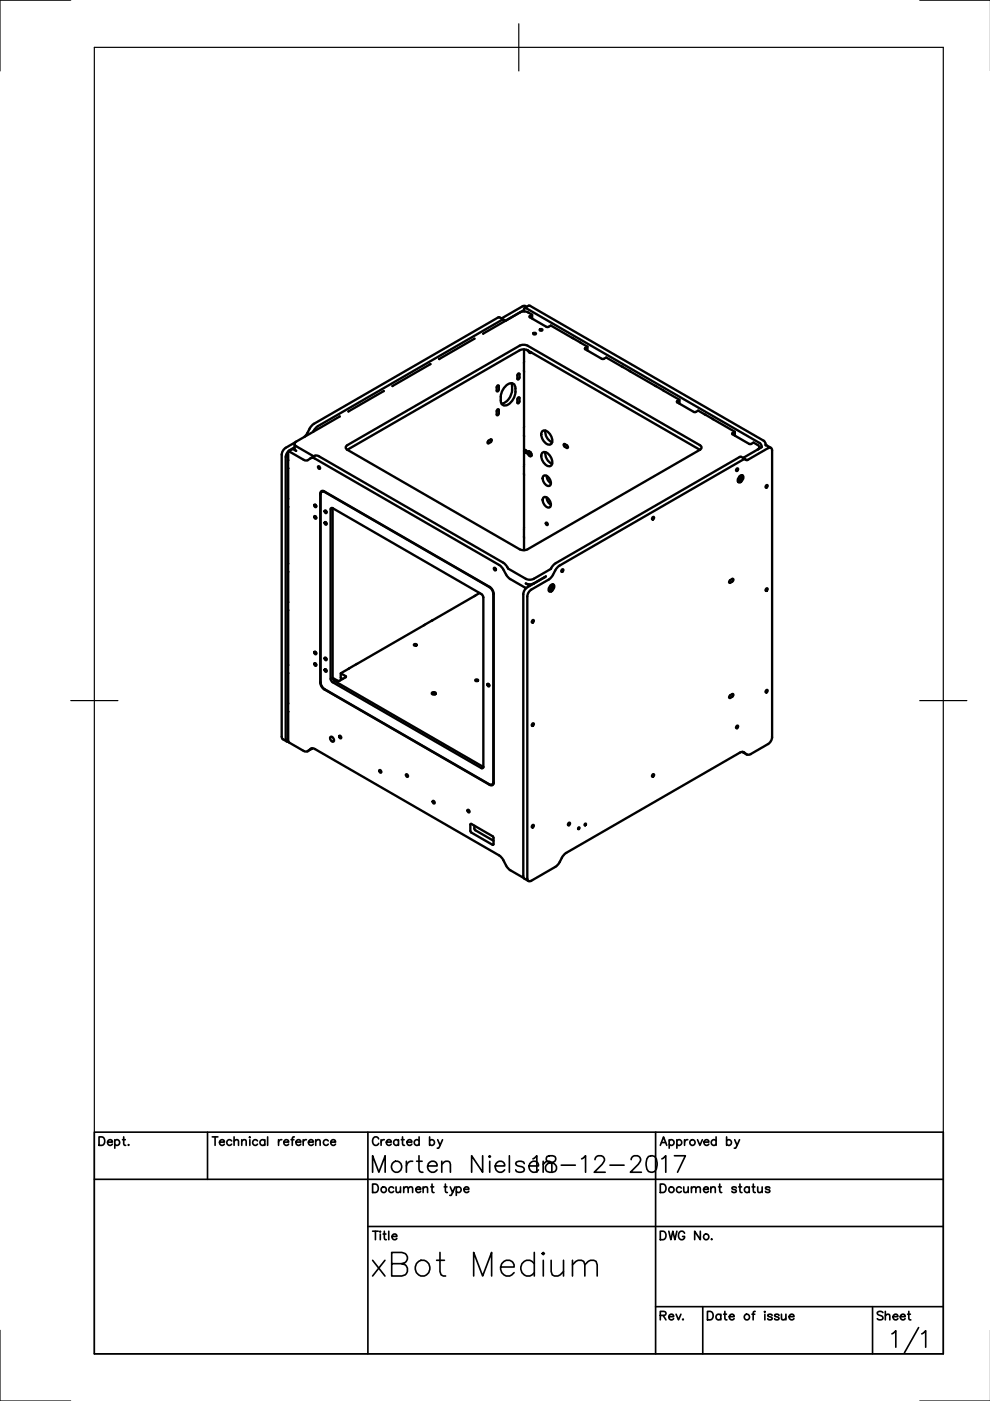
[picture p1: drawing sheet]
<svg xmlns="http://www.w3.org/2000/svg" width="210mm" height="297mm" viewBox="0 0 210 297" stroke-linecap="round" stroke-linejoin="round" font-family="sans-serif">
<defs><g id="words">
<text font-size="8.8" x="77.6" y="271.6">xBot Medium</text>
<g font-size="7.1">
<text x="77.6" y="249.8">Morten Nielsen</text>
<text x="111.8" y="249.8">18-12-2017</text>
</g>
<g font-size="4.9">
<text x="138.6" y="281.2">Rev.</text>
<text x="184.9" y="281.2">Sheet</text>
</g>
</g></defs>
<!-- layer: Visible -->
<g fill="none" stroke="#000" stroke-width=".5">
<path d="M91.3 77.2l-8.1 4.6M91.3 77.2h.1M100.6 71.8l-7.5 4.3M100.6 71.8h.1M102.5 70.7h-.1M106.8 67.8l-.9-.5h-.3l-39 22.6-.8 .7-.8 1.4-.5 .6M107.3 67.9l-.9-.1-39 22.5-.5 .5-.5 .7M109.8 79.3l.3-.1v.1v.8l-.1 .2-.2 .2zM110.3 66.2l.6-.2a2.59 2.59 0 0 1 1.9 .7M111.1 78.8h.1M111.1 76.8v1.9M111.1 66l.1-.6 .3-.1 49.6 28.6 .3 .5 .1 .4-.9 .5"/>
<path d="M111.1 65.7l-8.6 5M111.1 74.1v2.5M111.1 78.8v11.6M111.1 76.6v.1M111.2 65.3l.9-.5h.3l49.5 28.6 .4 .5v.5l1.2 .6M111.6 74.2l.4 .2M111.7 65.1a.69 .69 0 0 0-.9-.2l-4.5 2.6M112 74.4l.2 .3 .3 .1 .1-.1M112 74.4h.1M112.6 74.7h.1M112.8 67.5v-.8l-.5 .3v.3l3.6 2h.3l.6-.3 4.5 2.6M113.1 70.6h.3l.3 .1-.4 .2-.3-.2z"/>
<path d="M114.5 69.8h.3l.2 .1-.4 .2-.2-.2zM121.3 71.6h.1M121.4 71.7l1.7 .9M123.2 72.7h.1M123.2 72.7l1.4 .8M124.6 74.3v-.8l-.5 .3v.2l3.5 2.1h.3l.6-.3 3.3 1.9M131.8 77.7h.1M131.9 77.8l1.7 .9M133.7 78.8h.1M133.7 78.8l5.2 3M61.1 99.2v6.6M61.1 99.3v.1"/>
<path d="M61.1 97.6l.1-1.9 3.5 1.9h.6l.8-.5 .6 .1 39.1 22.6 .7 .6 1 1.7 .4 .5 3.4 2 .2 .2M61.1 97.5v1.8M61.1 99.3h.1M62.4 94.8a2.38 2.38 0 0 0-1.8 2.1v59.8a.5 .5 0 0 0 .6 .6M62.4 94.1l.1 1.2 .3 .3-.7-.4-.9 .5M62.6 93.8l-2.3 1.3-.4 .6-.2 .7v59.8l.1 .4 1 .6M65.9 97.1l1.1-.5 .6 .1 39.1 22.6 .5 .4 .5 .9 3.8 2.1 .6 .2 1.1-.2 3.6-2.1 .5-.7 .5-.5 39-22.5h.4l.8 .5M72 88.3l-9.5 5.6v.5l.3 .2 3.7 2.2M72 88.3h.1M73.6 95.4l36.6 21.1 .6 .1 1.1-.1 36.5-21.1M73.6 95.4l36.6-21.1 1-.2 .7 .2 36.5 21.1M73.6 95.4l-.3-.5 .3-.5 36.6-21.1 1-.2 .7 .2 36.5 21.1 .3 .5-.3 .5"/>
<path d="M73.9 87.2h.1M81.4 82.9l-7.5 4.3M81.4 82.9h.1M83.2 81.8h.1M103.5 93.5l.5-.3 .3 .1-.3 .4-.6 .3zM105.4 81.8l.3-.1 .1 .1v.8l-.1 .3-.3 .1zM105.8 87.6l-.1 .3-.3 .2-.1-.9 .2-.4 .3 .1v.7M107.3 81.8a1.05 1.05 0 0 1 1.2-.6 1.05 1.05 0 0 1 .8 1.1 3.2 3.2 0 0 1-2.4 3.7 .96 .96 0 0 1-.7-1.1 3.6 3.6 0 0 1 1.1-3.1zM108.4 81.2a3.3 3.3 0 0 1-2.1 4.4M109.8 84.4l.3-.2v.2v.7l-.1 .3-.2 .1zM111.1 92.5v2.8l.9 .5M111.1 90.5v1.9"/>
<path d="M111.1 98.7v1.9M111.1 90.4h.1M111.2 95.3v.4M111.5 95.5l-.1 .1M111.5 95.5l-.4 .3M112 96.3l-.9-.5v2.8M112 95.8l.2-.1 .4 .5M112 96.3l.2 .3 .3 .1 .1-.1M112.2 95.7l-.2 .1M112.5 96l-.5 .3M112.6 96.2h.1M112.6 96.6h.1"/>
<path d="M112.6 96.2l.1 .3-.1 .1M112.7 96.6h-.1M115 96a1.43 1.43 0 0 1 1.9 1.1 1.27 1.27 0 0 1-.3 1.7 2.06 2.06 0 0 1-1.6-2.8zM115 91.4a1.43 1.43 0 0 1 1.9 1.1 1.27 1.27 0 0 1-.3 1.8 2.06 2.06 0 0 1-1.6-2.9zM115.6 91.3a2.41 2.41 0 0 0 1.5 2.5M115.6 95.9a2.41 2.41 0 0 0 1.5 2.4M119.6 94.1l.7 .4v.5l-.7-.4zM139 81.9l1.6 .9M140.8 82.9h.1M140.8 82.9l3.3 1.9M144.1 85.6v-.8l-.5 .3v.2l3.5 2 .3 .1 .6-.3 1.4 .7M149.4 87.8h.1"/>
<path d="M149.5 87.9l1.6 1M151.3 88.9h.1M151.3 88.9l4.5 2.6M155.8 92.4v-.9l-.5 .3v.3l3.5 2 .3 .1 .7-.4 1.1 .8v.5l-.3 .2-3.1 1.8M161 94.8v.3M61.1 119.6v1.7M61.1 107.4v12.2v-.2M61.1 105.7v1.9M66.9 109.5l.2 .2M66.9 107l.2 .3M68.2 104.1l.6 .1 35 20.2 .5 .5 .4 1v40l-.3 .6-.6-.1-35-20.2-.5-.5-.4-1v-40zM68.2 104.2l.6 .1 35 20.2 .5 .5 .3 .9v39.9l-.2 .5h-.6l-35-20.2-.5-.5-.3-1v-39.8z"/>
<path d="M68.5 104.1l-.3 .2M69.1 108.3l.2 .3M69.1 110.8l.2 .2M70.5 107.7l31.8 18.4 .2 .6v35.9M70.5 107.7v36l.2 .5 31.8 18.4M70.5 107.7l-.3 .1-.1 .2v35.9l.2 .6 31.8 18.4 .3-.1 .1-.2M111.1 100.7v11.2M111.1 114h.1M111.1 112.1v1.8M111.1 114v2.7M111.1 111.9h.1M115.3 100.8a1.43 1.43 0 0 1 1.3 2.2 1.43 1.43 0 0 1-1.3-2.2z"/>
<path d="M115.3 105.4a1.43 1.43 0 0 1 1.3 2.2 1.43 1.43 0 0 1-1.3-2.2zM115.9 100.9l.3 .9 .6 .7M115.9 105.5l.3 .9 .6 .6M156.8 101l.6-.2a.98 .98 0 0 1-.8 1.5 .85 .85 0 0 1 .2-1.3zM157.3 100.7l-.3 .8-.5 .6M157.3 100.7a1.09 1.09 0 0 1-.8 1.5M61.1 121.1v6.6M61.1 129.3v11.7M61.1 127.6v1.9M66.9 138.2l.2 .3M69.1 139.5l.2 .3M87.8 136.6l.3-.1 .3 .2-.4 .2-.3-.2z"/>
<path d="M89.8 132.6l-14.1 8.2M89.9 132.6h-.1M91.6 131.6l-1.6 .9M91.7 131.5h.1M100.6 126.4l-8.9 5.1M100.6 126.4h.1M101.7 125.7l-1 .6M112.4 125.2l4.2-2.5 .5-.5 .8-1.6 .7-.7 39.1-22.5 .8 .1 4.4-2.5 .3-.1 .4 .3 .1 61.1-.2 .7-.6 .8-4 2.2h-.5l-.8-.6-.7 .2-36.8 21.2-.8 .7-.8 1.6-.5 .5-5.7 3.2-.4-.2-.1-.4v-59.7l.2-.7zM113.1 123.7h.1M113.2 123.7l2.5-1.5-4.2 2.5-.4 .6-.1 .7v59.8l.1 .4 .9 .6M113.2 123.7l-1.1 .2-.6-.2 .8 .5M116.7 124.2l.6-.3a.98 .98 0 0 1-.8 1.5 .85 .85 0 0 1 .2-1.2z"/>
<path d="M117.2 123.9l-.3 .7-.5 .7M117.2 123.9a1.09 1.09 0 0 1-.8 1.4M154.7 123.1l.6-.4 .2 .2-.2 .4-.6 .3zM61.1 142.6v6.6M61.1 150.8v6.3l.2 .3 3.3 1.9h.5l.9-.6 .8 .1 39 22.5 .7 .8 1 1.7 .5 .5 3 1.9M61.1 150.9v.1M61.1 149.1v1.8M61.1 140.9v1.9M61.1 150.8v.1M66.2 158.6l-1 .7M66.9 140.7l.2 .2M69.1 141.9l.2 .3"/>
<path d="M70 156.3l.2-.1a.66 .66 0 0 1 .5 .4 .66 .66 0 0 1-.1 .7 .77 .77 0 0 1-.6-1zM72.2 142.8l1.1 .5v.3l-1.4 .8-1.4-.7M73.9 141.8l-1.7 1v.9l.4 .3M75.6 140.8l-1.6 1M91.7 146.8h.4l.3 .3-.5 .2-.4-.2zM100.8 144.1h.3l.3 .1-.4 .2-.3-.2zM103.6 145l.2 .3M154.7 147.5l.6-.3 .2 .1-.2 .4-.6 .3zM157.4 159.4l.9 .6M99.8 174.7l4.7 2.7 .1 1.7-4.8-2.7zM100.6 175.1v.7l.2 .2 3.8 2.3M104.6 166.2l-.2 .1"/>
<path d="M122.7 175.4l.1 .3-.2 .1zM124.1 174.6l.1 .3-.2 .1z"/>
<circle cx="67.6" cy="99.2" r=".24"/>
<circle cx="156.3" cy="99.6" r=".24"/>
<circle cx="66.8" cy="107.3" r=".24"/>
<circle cx="66.8" cy="109.7" r=".24"/>
<circle cx="69" cy="111" r=".24"/>
<circle cx="69" cy="108.5" r=".24"/>
<circle cx="115.9" cy="111.1" r=".23"/>
<circle cx="138.5" cy="109.9" r=".24"/>
<circle cx="162.6" cy="103.1" r=".24"/>
<circle cx="66.8" cy="138.5" r=".24"/>
<circle cx="69" cy="139.7" r=".24"/>
<circle cx="105" cy="120.6" r=".24"/>
<circle cx="113" cy="131.8" r=".24"/>
<circle cx="119.3" cy="121" r=".24"/>
<circle cx="162.6" cy="125" r=".24"/>
<circle cx="66.8" cy="140.9" r=".24"/>
<circle cx="69" cy="142.2" r=".24"/>
<circle cx="72.1" cy="156.3" r=".24"/>
<circle cx="103.5" cy="145.3" r=".24"/>
<circle cx="113" cy="153.7" r=".24"/>
<circle cx="156.3" cy="154.1" r=".24"/>
<circle cx="162.6" cy="146.6" r=".24"/>
<circle cx="80.6" cy="163.6" r=".24"/>
<circle cx="86.2" cy="164.5" r=".24"/>
<circle cx="91.9" cy="170.1" r=".24"/>
<circle cx="99.3" cy="172" r=".24"/>
<circle cx="113" cy="175.2" r=".24"/>
<circle cx="120.7" cy="174.7" r=".24"/>
<circle cx="138.5" cy="164.4" r=".24"/>
</g>
<!-- layer: Border -->
<path d="M15 0h-15v15M20 10h180v277h-180zM110 5v10M195 0h15M15 148.5h10M195 148.5h10M0 282v15h15M195 297h15" fill="none" stroke="#000" stroke-width=".25"/>
<!-- layer: TitleBlock -->
<g fill="none" stroke="#000" stroke-width=".35">
<path d="M20 240h180v47h-180zM20 250h180M21 241h.6a.96 .96 0 0 1 .6 .9 .96 .96 0 0 1-.6 .9h-.6zM22.8 242.2h1a.55 .55 0 0 0-.8-.5 .55 .55 0 0 0-.1 .9 .54 .54 0 0 0 .9 0M24.3 241.9a.57 .57 0 0 1 .9-.1 .57 .57 0 0 1 0 .9 .57 .57 0 0 1-.9-.1M24.3 241.6v1.8M26 241.6h.6M26.2 241v1.5l.1 .3h.4M27.3 242.7l-.1 .1h.1M44 240v10M45 241h1.2M45.6 241v1.8"/>
<path d="M46.5 242.2h1.1a.55 .55 0 0 0-.8-.5 .55 .55 0 0 0-.2 .9 .54 .54 0 0 0 1 0M49.1 241.9a.57 .57 0 0 0-.8-.1 .57 .57 0 0 0 0 .9 .57 .57 0 0 0 .8-.1M49.6 242l.5-.4 .4 .1 .1 1.1M49.6 241v1.8M51.3 242l.4-.4 .4 .1 .1 1.1M51.3 241.6v1.2M53 241v.2zM53 241.6v1.2M54.6 241.9a.57 .57 0 0 0-.8-.1 .57 .57 0 0 0 0 .9 .57 .57 0 0 0 .8-.1M56.1 241.9a.57 .57 0 0 0-.8-.1 .57 .57 0 0 0 0 .9 .57 .57 0 0 0 .8-.1M56.1 241.6v1.2M56.7 241v1.8"/>
<path d="M59.1 241.6v1.2M59.7 241.6a.58 .58 0 0 0-.6 .6M60.2 242.2h1a.55 .55 0 0 0-.8-.5 .55 .55 0 0 0-.1 .9 .54 .54 0 0 0 .9 0M61.7 241.6h.6M62.4 241l-.3 .1-.1 .3v1.4M62.7 242.2h1.1a.55 .55 0 0 0-.8-.5 .55 .55 0 0 0-.2 .9 .54 .54 0 0 0 1 0M64.3 241.6v1.2M65 241.6a.58 .58 0 0 0-.7 .6M65.4 242.2h1a.55 .55 0 0 0-.8-.5 .55 .55 0 0 0-.1 .9 .54 .54 0 0 0 .9 0M66.9 242l.5-.4 .4 .1 .1 1.1M66.9 241.6v1.2M69.6 241.9a.57 .57 0 0 0-.8-.1 .57 .57 0 0 0 0 .9 .57 .57 0 0 0 .8-.1"/>
<path d="M70.1 242.2h1a.55 .55 0 0 0-.7-.5 .55 .55 0 0 0-.2 .9 .54 .54 0 0 0 .9 0M78 240v47M79 251h.6a.96 .96 0 0 1 .6 .9 .96 .96 0 0 1-.6 .9h-.6zM80.3 241.5a.66 .66 0 0 0-.8-.5 .66 .66 0 0 0-.5 .7v.5a.66 .66 0 0 0 .5 .6 .66 .66 0 0 0 .8-.4M80.8 241.6v1.2M81.5 241.6a.58 .58 0 0 0-.7 .6M81.9 242.2h1a.55 .55 0 0 0-.7-.5 .55 .55 0 0 0-.2 .9 .54 .54 0 0 0 .9 0M83.5 251.9a.57 .57 0 0 0-.9-.1 .57 .57 0 0 0 0 .9 .57 .57 0 0 0 .9-.1M84 251.6l.1 1.2h.4l.4-.3M84.5 241.9a.57 .57 0 0 0-.9-.1 .57 .57 0 0 0 0 .9 .57 .57 0 0 0 .9-.1M84.5 241.6v1.2M84.9 251.6v1.2"/>
<path d="M85.1 241.6h.6M85.3 241v1.5l.1 .3h.4M85.6 252l.4-.4 .5 .1v1.1M85.6 251.6v1.2M86.3 242.2h1a.55 .55 0 0 0-.8-.5 .55 .55 0 0 0-.1 .9 .54 .54 0 0 0 .9 0M86.5 252l.5-.4 .4 .1 .1 1.1M88.2 252.2h1a.55 .55 0 0 0-.8-.5 .55 .55 0 0 0-.1 .9 .54 .54 0 0 0 .9 0M88.9 241.9a.57 .57 0 0 0-.9-.1 .57 .57 0 0 0 0 .9 .57 .57 0 0 0 .9-.1M88.9 241v1.8M89.7 252l.4-.4 .5 .1 .1 1.1M89.7 251.6v1.2M91.1 241.9a.57 .57 0 0 1 .8-.1 .57 .57 0 0 1 0 .9 .57 .57 0 0 1-.8-.1"/>
<path d="M91.1 241v1.8M91.6 251v1.5l.1 .3h.3M92.8 241.6l.5 1.2 .5-1.2M94.4 251v1.5l.1 .3h.4M95.5 251.6l.5 1.2 .5-1.2M96 252.8l-.3 .6h-.3M96.7 251.9a.57 .57 0 0 1 .9-.1 .57 .57 0 0 1 0 .9 .57 .57 0 0 1-.9-.1M96.7 251.6v1.8M98.4 252.2h1a.55 .55 0 0 0-.8-.5 .55 .55 0 0 0-.1 .9 .54 .54 0 0 0 .9 0M139 240v47M140 242.8l.7-1.8 .7 1.8M140 251h.6a.96 .96 0 0 1 .6 .9 .96 .96 0 0 1-.6 .9h-.6z"/>
<path d="M141.9 241.9a.57 .57 0 0 1 .8-.1 .57 .57 0 0 1 0 .9 .57 .57 0 0 1-.8-.1M141.9 241.6v1.8M143.5 241.9a.57 .57 0 0 1 .9-.1 .57 .57 0 0 1 0 .9 .57 .57 0 0 1-.9-.1M143.5 241.6v1.8M144.5 251.9a.57 .57 0 0 0-.9-.1 .57 .57 0 0 0 0 .9 .57 .57 0 0 0 .9-.1M145 251.6l.1 1.2h.4l.4-.3M145.1 241.6v1.2M145.8 241.6a.58 .58 0 0 0-.7 .6M145.9 251.6v1.2M146.6 252l.4-.4 .5 .1v1.1M146.6 251.6v1.2M147.5 252l.5-.4 .4 .1 .1 1.1"/>
<path d="M147.9 241.6l.5 1.2 .5-1.2M149.2 252.2h1a.55 .55 0 0 0-.8-.5 .55 .55 0 0 0-.1 .9 .54 .54 0 0 0 .9 0M149.3 242.2h1a.55 .55 0 0 0-.8-.5 .55 .55 0 0 0-.2 .9 .54 .54 0 0 0 1 0M150.7 252l.4-.4 .5 .1 .1 1.1M150.7 251.6v1.2M151.8 241.9a.57 .57 0 0 0-.8-.1 .57 .57 0 0 0 0 .9 .57 .57 0 0 0 .8-.1M151.8 241v1.8M152.3 251.6h.6M152.6 251v1.5l.1 .3h.3M154.1 241.9a.57 .57 0 0 1 .8-.1 .57 .57 0 0 1 0 .9 .57 .57 0 0 1-.8-.1M154.1 241v1.8M155.8 241.6l.5 1.2 .5-1.2"/>
<path d="M156.1 251.9a.54 .54 0 0 0-.9 0l.2 .3 .6 .1 .1 .3a.54 .54 0 0 1-.9 0M156.3 242.8l-.3 .6h-.3M156.6 251.6h.6M156.9 251v1.5l.1 .3h.3M158.9 251.9a.57 .57 0 0 0-.9-.1 .57 .57 0 0 0 0 .9 .57 .57 0 0 0 .9-.1M158.9 251.6v1.2M159.5 251.6h.6M159.7 251v1.5l.1 .3h.3M160.7 251.6v1.2h.5l.4-.3M161.6 251.6v1.2M163.2 251.9a.54 .54 0 0 0-.9 0l.2 .3 .6 .1 .1 .3a.54 .54 0 0 1-.9 0M78 260h122"/>
<path d="M79 261h1.2M79.6 261v1.8M80.6 261v.2zM81.5 261v1.5l.1 .3h.3M82.4 261v1.8M139 277h61M140 261h.6a.96 .96 0 0 1 .6 .9 .96 .96 0 0 1-.6 .9h-.6zM141.8 261l.4 1.8 .5-1.8 .4 1.8 .4-1.8M145.1 261.5a.66 .66 0 0 0-.7-.5 .66 .66 0 0 0-.5 .7v.5a.64 .64 0 0 0 .6 .7 .64 .64 0 0 0 .6-.7h-.4M148.5 261v1.8l-1.2-1.8v1.8M149 277v10M150 278h.6a.96 .96 0 0 1 .6 .9 .96 .96 0 0 1-.6 .9h-.6z"/>
<path d="M150.9 262.7l-.1 .1h.2M152.8 278.9a.57 .57 0 0 0-.8-.1 .57 .57 0 0 0 0 .9 .57 .57 0 0 0 .8-.1M152.8 278.6v1.2M153.4 278.6h.6M153.7 278v1.5l.1 .3h.3M154.6 279.2h1.1a.55 .55 0 0 0-.8-.5 .55 .55 0 0 0-.2 .9 .54 .54 0 0 0 1 0M159.4 278.6h.6M160.1 278l-.3 .1-.1 .3v1.4M162.2 278v.2zM162.2 278.6v1.2M163.7 278.9a.54 .54 0 0 0-.9 0l.2 .3 .6 .1 .1 .3a.54 .54 0 0 1-.9 0M165.2 278.9a.54 .54 0 0 0-1 0l.1 .2 .8 .2 .1 .3a.54 .54 0 0 1-1 0"/>
<path d="M165.7 278.6l.1 1.2h.4l.4-.3M166.6 278.6v1.2M167.3 279.2h1a.55 .55 0 0 0-.7-.5 .55 .55 0 0 0-.2 .9 .54 .54 0 0 0 .9 0M185 277v10M189.1 282.8l.8-.7v3.5M194.8 281.5l-3 5.3M195.4 282.8l.9-.7v3.5"/>
<circle cx="81.4" cy="252.2" r=".59"/>
<circle cx="142.4" cy="252.2" r=".59"/>
<circle cx="146.8" cy="242.2" r=".59"/>
<circle cx="149.7" cy="262.2" r=".59"/>
<circle cx="158.4" cy="279.2" r=".59"/>
</g>
<use href="#words"/>
</svg>
